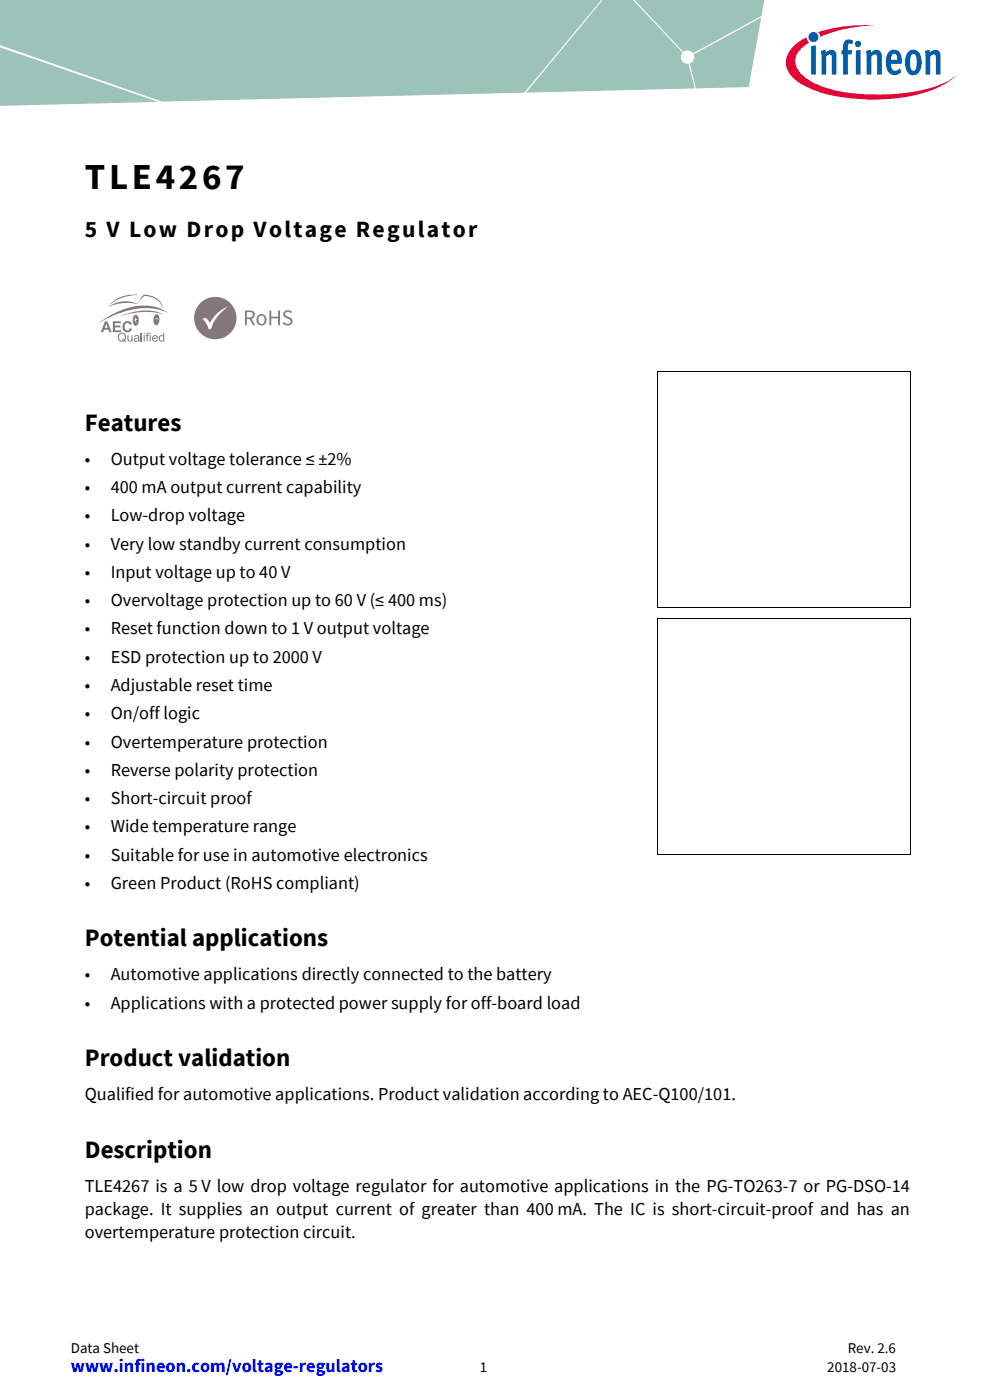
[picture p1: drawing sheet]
<svg xmlns="http://www.w3.org/2000/svg" width="210mm" height="297mm" viewBox="0 0 210 297" stroke-linecap="round" stroke-linejoin="round" font-family="sans-serif">
<defs><g id="words">
<text font-size="7.7" x="18" y="40.2">TLE4267</text>
<g font-size="5.3">
<text x="18" y="91.4">Features</text>
<text x="18" y="200.8">Potential applications</text>
<text x="18" y="226.2">Product validation</text>
<text x="18" y="245.6">Description</text>
</g>
<text font-size="4.9" x="18" y="50.3">5 V Low Drop Voltage Regulator</text>
<g font-size="3.9">
<text x="18" y="98.6">•</text>
<text x="23.5" y="98.6">Output voltage tolerance ≤ ±2%</text>
<text x="18" y="104.6">•</text>
<text x="23.5" y="104.6">400 mA output current capability</text>
<text x="18" y="110.6">•</text>
<text x="23.5" y="110.6">Low-drop voltage</text>
<text x="18" y="116.6">•</text>
<text x="23.5" y="116.6">Very low standby current consumption</text>
<text x="18" y="122.6">•</text>
<text x="23.5" y="122.6">Input voltage up to 40 V</text>
<text x="18" y="128.6">•</text>
<text x="23.5" y="128.6">Overvoltage protection up to 60 V (≤ 400 ms)</text>
<text x="18" y="134.6">•</text>
<text x="23.5" y="134.6">Reset function down to 1 V output voltage</text>
<text x="18" y="140.6">•</text>
<text x="23.5" y="140.6">ESD protection up to 2000 V</text>
<text x="18" y="146.6">•</text>
<text x="23.5" y="146.6">Adjustable reset time</text>
<text x="18" y="152.6">•</text>
<text x="23.5" y="152.6">On/off logic</text>
<text x="18" y="158.6">•</text>
<text x="23.5" y="158.6">Overtemperature protection</text>
<text x="18" y="164.6">•</text>
<text x="23.5" y="164.6">Reverse polarity protection</text>
<text x="18" y="170.6">•</text>
<text x="23.5" y="170.6">Short-circuit proof</text>
<text x="18" y="176.6">•</text>
<text x="23.5" y="176.6">Wide temperature range</text>
<text x="18" y="182.6">•</text>
<text x="23.5" y="182.6">Suitable for use in automotive electronics</text>
<text x="18" y="188.6">•</text>
<text x="23.5" y="188.6">Green Product (RoHS compliant)</text>
<text x="18" y="208">•</text>
<text x="23.5" y="208">Automotive applications directly connected to the battery</text>
<text x="18" y="214">•</text>
<text x="23.5" y="214">Applications with a protected power supply for off-board load</text>
<text x="18" y="233.4">Qualified for automotive applications. Product validation according to AEC-Q100/101.</text>
<text x="18" y="252.8">TLE4267 is a 5 V low drop voltage regulator for automotive applications in the PG-TO263-7 or PG-DSO-14</text>
<text x="18" y="257.7">package. It supplies an output current of greater than 400 mA. The IC is short-circuit-proof and has an</text>
<text x="18" y="262.6">overtemperature protection circuit.</text>
</g>
<text font-size="3.9" fill="#00f" x="15" y="291">www.infineon.com/voltage-regulators</text>
<g font-size="3.2">
<text x="15" y="287.1">Data Sheet</text>
<text x="179.8" y="287.1">Rev. 2.6</text>
<text x="101.7" y="291">1</text>
<text x="175.5" y="291">2018-07-03</text>
</g>
</g></defs>
<path d="M-.1 9.1v13.4l33.6-.9zM-.1 0v8.6l34.5 13 76.8-2 16.3-19.6zM134.6 0l10.3 11 .6-.2h.7l.8 .5 14.5-7.9 .6-3.4zM147.1 11.5a1.39 1.39 0 0 1-.8 2l1.3 5.3 11.2-.3 2.7-14.8zM127.8 0l-16.2 19.6 35.8-.8-1.4-5.3a1.42 1.42 0 0 1-1.4-.7 1.42 1.42 0 0 1 .2-1.6l-10.5-11.2z" fill-rule="evenodd" fill="#9bc3b7"/>
<path d="M162.3 5.1h42.7v21.5h-42.7z" fill="#fff"/>
<path d="M173.5 6.8l.5 1 1.4-.5a31.9 31.9 0 0 1 10.7-1.9 32.2 32.2 0 0 0-12.6 1.4zM168.4 9.8a4.3 4.3 0 0 0 0 6.9 21.8 21.8 0 0 0 11.7 4.1 38.5 38.5 0 0 0 18.6-2.1 14.3 14.3 0 0 0 4.3-2.8 18.4 18.4 0 0 1-8.8 3.5 40.4 40.4 0 0 1-20.2-1.2l-1.6-.7a6.4 6.4 0 0 1-3.7-4.4 5.1 5.1 0 0 1 2.9-4.1l-.3-.3-.2-.8-1 .5z" fill-rule="evenodd" fill="#e30034"/>
<path d="M171.5 7.8a1.06 1.06 0 0 0 2.1 0 1.06 1.06 0 0 0-2.1 0zM172.1 9.8v6h.9v-6.2zM174.1 10.8l.2 1.3v3.7h.9v-3.8l.7-.4h.3l.2 .3v3.9h1v-3.9a1.21 1.21 0 0 0-.8-1.3 1.21 1.21 0 0 0-1.4 .5l-.1-.6zM179.3 8.6a2.41 2.41 0 0 0-.5 2.1h-.3v.9h.3v4.2h1v-4.2h.8l.2-.9h-1v-.9a.49 .49 0 0 1 .3-.6 .49 .49 0 0 1 .6 .2l.3-.7a1.45 1.45 0 0 0-1.7-.1zM181.5 10.7v5.1h1v-5.2zM181.3 9.3a.7 .7 0 0 0 1.4 0 .7 .7 0 0 0-1.4 0zM183.7 10.8l.1 5h1v-3.8a.64 .64 0 0 1 .5-.5 .64 .64 0 0 1 .7 .4v3.9h1v-3.9a1.22 1.22 0 0 0-.8-1.3 1.22 1.22 0 0 0-1.4 .5l-.2-.6zM188.7 10.8a3.9 3.9 0 0 0-.1 4.7 1.76 1.76 0 0 0 2.6-.3l-.4-.7a.99 .99 0 0 1-1.6 .1l-.2-1.1h2.3v-.2a2.3 2.3 0 0 0-1.5-2.8h-.5zM189.2 11.7a.65 .65 0 0 1 .9-.2 .65 .65 0 0 1 .2 .9v.3h-1.3zM192.7 10.9a3.9 3.9 0 0 0 .1 4.8 1.68 1.68 0 0 0 2.6-1.5 3.8 3.8 0 0 0-.7-3.3 1.59 1.59 0 0 0-2 0zM193.4 11.6l.2-.1a.86 .86 0 0 1 .8 1.2v.7a1.26 1.26 0 0 1-.7 1.7 2.12 2.12 0 0 1-.7-2.4l.2-.9zM196.2 10.8l.1 5h1v-3.8l.7-.4h.3l.2 .3v3.9h1v-4.2a1.08 1.08 0 0 0-.6-1 1.08 1.08 0 0 0-1.3 .2l-.4 .3-.1-.6z" fill-rule="evenodd" fill="#005da9"/>
<g fill="#fff">
<path d="M85 62.1h23.5v11h-23.5z"/>
<path d="M18.3 61.2h20.1v12.7h-20.1z"/>
</g>
<g fill="#86777c">
<path d="M23.9 68.2h1.7v.4h-1.2v.5h1.1v.3h-1.1v.7h1.3v.4h-1.8z"/>
<path d="M26.3 68.4a1 1 0 0 1 1.7 .4l-.5 .1a.56 .56 0 0 0-.7-.3 .56 .56 0 0 0-.3 .7 .57 .57 0 0 0 .3 .8 .57 .57 0 0 0 .7-.5l.5 .2a1.06 1.06 0 0 1-1.4 .6 1.06 1.06 0 0 1-.6-1.4z"/>
<path d="M23.2 64.7a7 7 0 0 1 6.3-2.1 9.5 9.5 0 0 0-6.6 2.4z"/>
<path d="M22.9 65.2a6.2 6.2 0 0 1 6.5-.7 9.2 9.2 0 0 0-6.5 .7z"/>
<path d="M30.3 62.7a2.42 2.42 0 0 1 2.5 .3 2.82 2.82 0 0 1 1.7 2.6v-.1a3.5 3.5 0 0 0-4-2.6l-1.1 1.4z"/>
<path d="M20.5 68.8a16.3 16.3 0 0 1 11.2-3.9 7.7 7.7 0 0 1 3.9 1.5 13.5 13.5 0 0 0-10.7 .2l-2.3 1z"/>
<path d="M25.2 67.1a12.2 12.2 0 0 1 8.7-.7l.8 .4a15.6 15.6 0 0 0-9.3 .3z"/>
<path d="M27 71.1h.3v.8a.33 .33 0 0 0 .3 .4 .33 .33 0 0 0 .3-.5v-.7h.2v1.4h-.2v-.2a.47 .47 0 0 1-.6 .2 .47 .47 0 0 1-.3-.6z"/>
<path d="M29.9 70.6h.2v1.9h-.2z"/>
<path d="M31.2 70.7l.5-.1-.1 .2-.3 .1v.2h.3v.2h-.3v1.2h-.2v-1.2h-.2v-.2h.2z"/>
<path d="M22.5 68.7l-.3 .9h.6zM22.3 68.2h.5l.9 2.3h-.5l-.2-.6h-.9l-.2 .6h-.5z"/>
<path d="M28.9 67.2l-.1 .5 .6 .3-.6-.1 .3 .7-.5-.7-.4 .2 .4-.3zM28.5 66.9a1.53 1.53 0 0 0 .3 2.2 1.41 1.41 0 0 0 0-2.3z"/>
<path d="M32.6 67.8l.7-.3 .5 .4-.5-.2zM33 66.7a1.53 1.53 0 0 0 .1 2.3 1.41 1.41 0 0 0 .2-2.4z"/>
<path d="M25.4 71a.74 .74 0 0 0-.1 .9 .74 .74 0 0 0 .8 .3l-.2-.1v-.2l.4 .2a.72 .72 0 0 0 .1-1 .72 .72 0 0 0-1-.1zM25.3 70.8a.95 .95 0 0 1 1.3 .1 .95 .95 0 0 1-.1 1.4l.3 .1-.1 .2-.4-.2a.95 .95 0 0 1-1.2-.4 .95 .95 0 0 1 .2-1.2z"/>
<path d="M28.7 71.9a.32 .32 0 0 0 .3 .5 .32 .32 0 0 0 .3-.4v-.2zM28.5 71.3a.6 .6 0 0 1 .8-.2 .6 .6 0 0 1 .2 .8l.1 .6h-.2l-.1-.2a.47 .47 0 0 1-.7 .2 .47 .47 0 0 1 0-.7l.7-.2a.34 .34 0 0 0-.3-.3 .34 .34 0 0 0-.3 .2h-.3z"/>
<path d="M30.5 71.1h.2v1.4h-.2zM30.5 70.6h.2v.3h-.2z"/>
<path d="M31.8 71.1h.2v1.4h-.2zM31.8 70.6h.2v.3h-.2z"/>
<path d="M32.6 71.4l-.1 .3h.7l-.2-.4zM32.4 71.3a.62 .62 0 0 1 .8-.1 .62 .62 0 0 1 .3 .6h-1a.39 .39 0 0 0 .3 .5 .39 .39 0 0 0 .4-.3l.3 .1a.67 .67 0 0 1-1.1 .2 .67 .67 0 0 1 0-1z"/>
<path d="M34 71.4a.47 .47 0 0 0-.1 .6 .47 .47 0 0 0 .6 .2v-.8l-.2-.1zM33.8 71.3l.4-.2 .4 .2v-.7h.2v1.9h-.2v-.2a.64 .64 0 0 1-.9-.1 .64 .64 0 0 1 .1-.9z"/>
</g>
<path d="M39.9 61.2h23.4v12.5h-23.4z" fill="#fff"/>
<g fill="#86777c">
<path d="M57.1 65.9h.4v1.3h1.5v-1.3h.4v3.1h-.4v-1.5h-1.5v1.5h-.4z"/>
<path d="M60.3 66.1a1.25 1.25 0 0 1 1.7 .1l-.2 .3-.3-.2a.59 .59 0 0 0-.7-.1 .59 .59 0 0 0-.3 .7l.9 .4a.93 .93 0 0 1 .6 1.3 .93 .93 0 0 1-1.3 .4l-.8-.4 .2-.3a.86 .86 0 0 0 1.6-.1 1.32 1.32 0 0 0-1.2-.9 .78 .78 0 0 1-.2-1.2z"/>
<path d="M52.4 66.2v1.2a.92 .92 0 0 0 1.2-.6 .59 .59 0 0 0-.7-.6zM52 65.9a1.81 1.81 0 0 1 2 .5 .91 .91 0 0 1-.7 1.2l.8 1.4h-.4l-.8-1.3h-.5v1.3h-.4z"/>
<path d="M55 67.2a.88 .88 0 0 0-.2 1 .88 .88 0 0 0 .9 .5 .89 .89 0 0 0 .4-1.1 .89 .89 0 0 0-.9-.6zM54.8 66.8a1.15 1.15 0 0 1 1.7 1 1.15 1.15 0 0 1-1.7 1.1 1.36 1.36 0 0 1 0-2.1z"/>
<circle cx="45.7" cy="67.5" r="4.5"/>
</g>
<path d="M43 67.6l.6-.2 .9 1.1a7 7 0 0 1 3.8-3.4 8.5 8.5 0 0 0-3.5 4.6l-.6 .1a4.6 4.6 0 0 0-1.2-2.1z" fill="#fff"/>
<path d="M139.4 78.7h53.7M139.4 78.7v50.1M193.1 78.7v50.2M139.4 128.8h53.7M139.4 131.1h53.7M139.4 131.1v50.1M193.1 131.1v50.2M139.4 181.2h53.7" fill="none" stroke="#000" stroke-width=".21"/>
<path d="M64.4 61h19.7v12.9h-19.7z" fill="#fff"/>
<use href="#words"/>
</svg>
